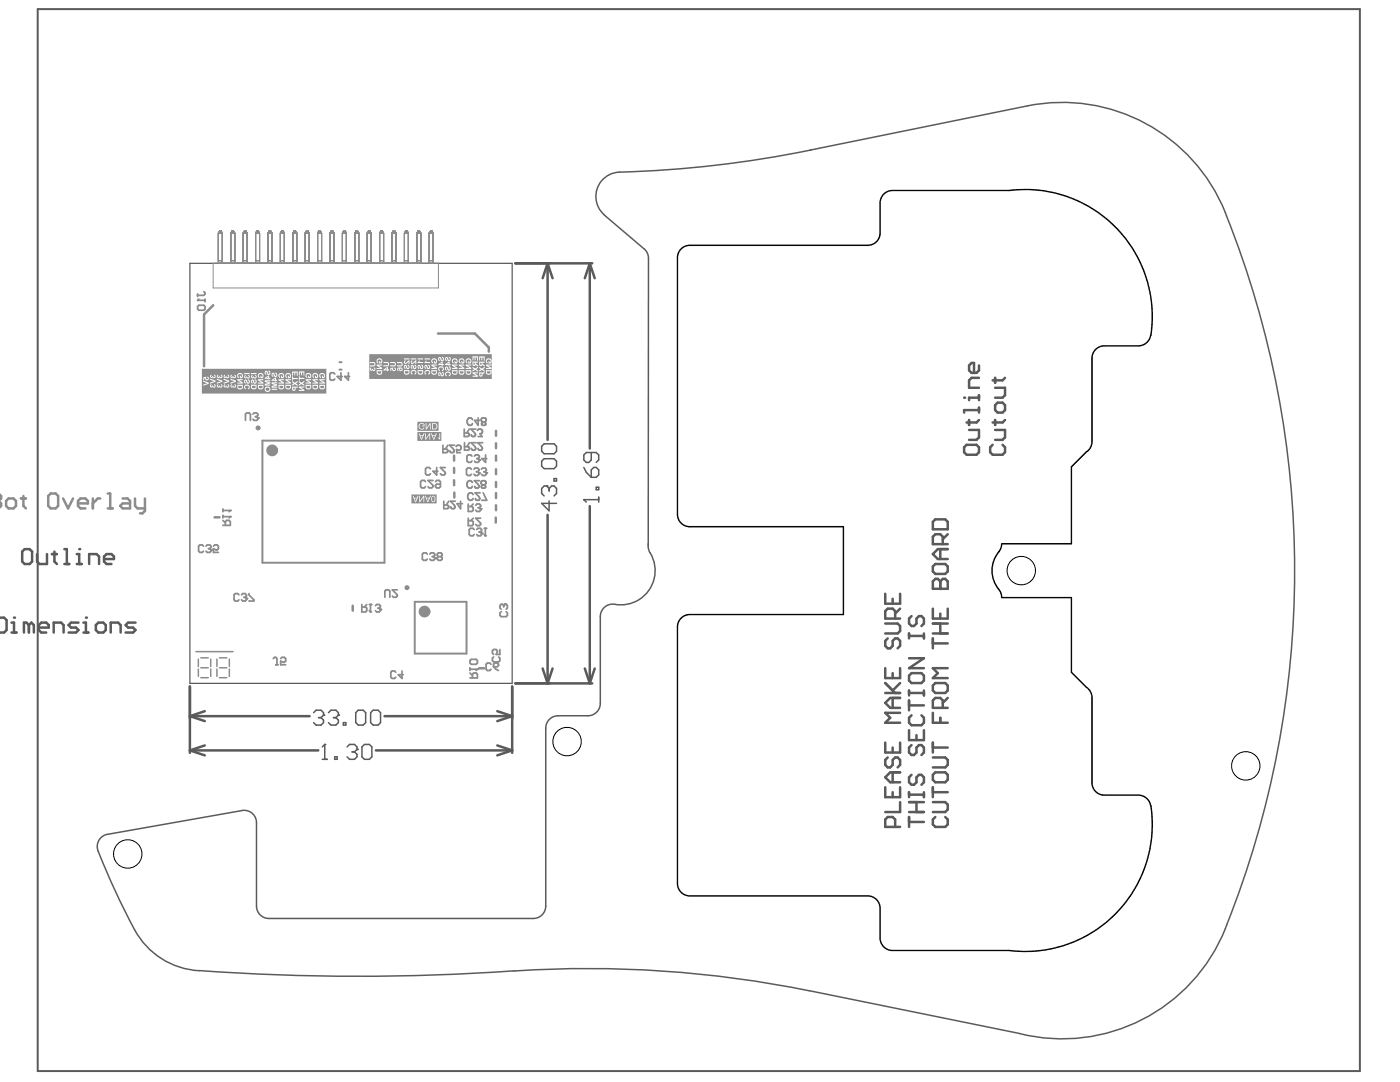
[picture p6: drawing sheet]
<svg xmlns="http://www.w3.org/2000/svg" width="279mm" height="216mm" viewBox="0 0 279 216" stroke-linecap="round" stroke-linejoin="round" font-family="sans-serif">
<g fill="none" stroke="#5a5a5a" stroke-width=".5">
<path d="M102.8 52.5h15.4M109.3 52.5v35.3M109.3 52.5l-1 3M109.3 52.5l1 3M117.7 52.5v37M117.7 52.5l-1 3M117.7 52.5l1 3M109.3 102.7v33.7M117.7 101v35.4M-.1 123.2h.9l.5 .5v2l-.5 .5h-.9M2.3 126.2h1M2.3 124.2h.5v2"/>
<path d="M37.9 137v13.2M102.2 137v13.2M102.8 136.4h15.4M108.3 133.4l1 3M110.3 133.4l-1 3M116.7 133.4l1 3M118.7 133.4l-1 3M37.9 149.7h25.6M37.9 149.7l3 1M37.9 142.9h23.9M37.9 142.9l3 1M40.9 148.7l-3 1"/>
<path d="M40.9 141.9l-3 1M75 149.7h27.2M76.7 142.9h25.5M99.2 148.7l3 1M99.2 141.9l3 1M102.2 149.7l-3 1M102.2 142.9l-3 1"/>
</g>
<g fill="none" stroke="#5a5a5a" stroke-width=".3">
<path d="M108.6 88.6h2l.5 .5v.9l-.5 .5h-2l-.5-.5v-.9zM108.6 91.5h2l.5 .5v1l-.5 .5h-2l-.5-.5v-1zM109.1 97h.1M109.1 97h-.5l-.5 .5v1l.5 .5M109.1 97l.5 .5M109.6 99.9v2l-1.5-1.5h3M109.6 97.5v.5M109.6 97.5l.5-.5h.5l.5 .5v1l-.5 .5M110.6 95.5h.5v.5h-.5zM116.5 99.7h.1M116.5 99.7h3M116.5 99.7l.5 .5"/>
<path d="M116.5 93.3l.5 1 1 .9M118 90.3v1.5l-.5 .5h-.5l-.5-.5v-1l.5-.5h2l.5 .5v1l-.5 .5M118.5 93.3h.5l.5 .5v.9l-.5 .5h-1v-1.4zM119 97.2h.5v.5h-.5zM119.5 99.2v1M62.6 142.2l.5-.5h1l.5 .5v.5M63.6 143.2h.5M64.1 143.2l.5 .5v.5l-.5 .5h-1l-.5-.5M64.3 151.5h1M64.6 142.7h.1M64.6 142.7l-.5 .5M64.8 148.5h.1"/>
<path d="M64.8 148.5v3M64.8 148.5l-.5 .5M65.6 142.2l.4-.5h1l.5 .5v.5M66.5 143.2h.5M66.8 151h.5v.5h-.5zM67 143.2l.5 .5v.5l-.5 .5h-1l-.4-.5M67.5 142.7h.1M67.5 142.7l-.5 .5M68.5 144.2h.5v.5h-.5zM69.3 149l.5-.5h1l.4 .5v.5M70.3 150h.5M70.8 150l.4 .5v.5l-.4 .5h-1l-.5-.5"/>
<path d="M71.2 149.5h.1M71.2 149.5l-.4 .5M71.5 141.7h1l.5 .5v2l-.5 .5h-1l-.5-.5v-2zM72.7 148.5h1l.5 .5v2l-.5 .5h-1l-.5-.5v-2zM74.5 141.7h1l.4 .5v2l-.4 .5h-1l-.5-.5v-2z"/>
</g>
<circle cx="2.8" cy="123.2" r=".25" fill="#5a5a5a"/>
<path d="M5.8 124.7l-.5-.5h-.5v2M5.8 124.7v1.5M5.8 124.7l.5-.5 .5 .5v1.5M7.7 125.2h2v-.5l-.5-.5h-1l-.5 .5v1l.5 .5h1M10.7 126.2v-2h1.5l.5 .5v1.5M15.7 124.2h-1.5l-.5 .5 .5 .5h1l.5 .5-.5 .5h-1.5M16.7 124.2h.4v2M16.7 126.2h.9" fill="none" stroke="#5a5a5a" stroke-width=".5"/>
<circle cx="17.1" cy="123.2" r=".25" fill="#5a5a5a"/>
<g fill="none" stroke="#5a5a5a" stroke-width=".5">
<path d="M198.6 77.4h2v1.5l-.5 .5h-1.5M198.6 75.4v1M200.6 75.4l-.5 .5h-2M198.1 88.8l-.5 .5v.9l.5 .5h2l.5-.5v-.9l-.5-.5M198.6 85.8h2v1.5l-.5 .5h-1.5M198.6 83.8v1M199.1 80.3h1l.5 .5v1l-.5 .5h-1l-.5-.5v-1zM200.6 83.8l-.5 .5h-2M176.7 118.5v2h2.9v-2M178.2 119.5v1M186.2 117.5h2.9v-1.5l-.5-.5h-.4l-.5 .5v1.5M19.6 124.2h1l.5 .5v1l-.5 .5h-1l-.5-.5v-1z"/>
<path d="M22.1 126.2v-2h1.5l.5 .5v1.5M27 124.2h-1.4l-.5 .5 .5 .5h1l.4 .5-.4 .5h-1.5M176.7 133.3v2h2.9v-2M176.7 124.4h2.4l.5 .5v1l-.5 .5h-2.4M176.7 138.3h2.9M176.7 136.3l1.9 2M177.2 127.4l-.5 .5v1l.5 .5h.5l.5-.5v-1l.4-.5h.5l.5 .5v1l-.5 .5M178.2 134.3v1M178.2 139.3v1.9M178.6 123.4v-1.5l-.4-.5h-1l-.5 .5v1.5h2.9M179.6 139.3h-1.9l-1 1 1 .9h1.9M179.6 136.3l-1.4 1.5"/>
<path d="M179.6 121.4l-1 1M181.4 138.3h3M181.4 126.4v1M181.4 137.8v1M181.4 139.8v1.9M181.4 131.3h3l-3 2h3M181.4 126.9h3M181.9 122.9l-.5 .5v1l.5 .5h.5l.5-.5v-1l.5-.5h.5l.5 .5v1l-.5 .5M181.9 134.3h2l.5 .5v1l-.5 .5h-2l-.5-.5v-1zM184.4 126.4v1M184.4 137.8v1M186.2 126.4h2.9"/>
<path d="M186.2 124.4h2.9M186.2 121.4v2h2.9v-2M186.2 127.4v2M186.2 128.4h2.9M186.7 136.3h1.9l.5 .5v1l-.5 .5h-1.9l-.5-.5v-1zM187.7 122.4v1M187.7 124.4v2M189.1 133.3h-2.9l1 1-1 1h2.9M189.1 139.3l-.9 1M176.7 148.2v2h2.9v-2M176.7 157.1v2h2.9v-2M177.2 151.1l-.5 .5v1l.5 .5h.5l.5-.5v-1l.4-.5h.5l.5 .5v1l-.5 .5"/>
<path d="M178.2 149.2v1M178.2 154.1v2M178.2 158.1v1M179.6 154.1h-1.9l-1 1 1 1h1.9M179.6 142.2h-2.9l1 1-1 1h2.9M181.4 145.7v2h3v-2M181.4 158.1v1M181.4 158.6h3M181.4 140.8h3M181.9 142.7l-.5 .5v1l.5 .5h2l.5-.5v-1l-.5-.5M181.9 148.7l-.5 .5v1l.5 .5h.5l.5-.5v-1l.5-.5h.5l.5 .5v1l-.5 .5M181.9 154.6l-.5 .5v1l.5 .5h.5l.5-.5v-1l.5-.5h.5l.5 .5v1l-.5 .5"/>
<path d="M182.9 146.7v1M184.4 158.1v1M186.2 151.1h2.4l.5 .5v1l-.5 .5h-2.4M186.2 142.2v2h2.9M186.2 148.2v2M186.2 157.1v2M186.2 158.1h2.9M186.2 149.2h2.9M186.7 154.1h1.9l.5 .5v1l-.5 .5h-1.9l-.5-.5v-1zM187.7 143.2v1M188.2 141.2v-1.4l-.5-.5h-1l-.5 .5v1.4h2.9M178.6 165v-1.5l-.4-.5h-1l-.5 .5v1.5h2.9"/>
<path d="M179.6 160.1v1.9h-2.9M181.4 162h3M181.4 163v2M181.4 164h3M181.4 160.1h3M182.9 160.1v1.9M186.2 160.1h2.4l.5 .4v1l-.5 .5h-2.4M186.7 163l-.5 .5v1l.5 .5h1.9l.5-.5v-1l-.5-.5"/>
</g>
<g fill="none" stroke="#5a5a5a" stroke-width=".3">
<path d="M178.1 38h23.2M135.2 51.4v51.2M137.7 49h35.5M175.6 40.5v6M217.9 71.5v16.6M220.4 69h6.8M216.8 90.2l-3 3v15.3h-13.9M137.7 105.1h30.6v17.5h-30.6M199.9 119.2h13.9v14.9l3 3M135.2 125.1v51.2M217.9 139.2v17M220.4 158.7h6.8"/>
<path d="M137.7 178.8h35.5M175.6 181.2v6M178.1 189.7h23.2"/>
</g>
<circle cx="187.7" cy="117.5" r=".25" fill="#5a5a5a"/>
<g fill="none" stroke="#5a5a5a" stroke-width=".5">
<path d="M4.9 109.6h1l.5 .5v1.9l-.5 .5h-1l-.5-.5v-1.9zM7.4 110.6v1.4l.5 .5h1.5v-1.9M10.4 110.6h1M10.9 110.1v1.9l.5 .5M12.8 112.5h1M12.8 109.6h.5v2.9M15.3 112.5h1M15.3 110.6h.5v1.9M186.2 117.5v-1.5l.5-.5h.5l.5 .5v1.5M186.2 113l.5-.5h1.9l.5 .5v1l-.5 .5h-1.9l-.5-.5zM186.7 103.6h1.9l.5 .5v1.5h-2.9v-1.5zM187.7 109.6v2"/>
<path d="M188.2 108.6v-1.5l-.5-.5h-1l-.5 .5v1.5h2.9M189.1 109.6h-1.9l-1 1 1 1h1.9M189.1 106.6l-.9 1"/>
</g>
<g fill="none" stroke="#5a5a5a" stroke-width=".3">
<path d="M178.1 38a2.48 2.48 0 0 0-2.5 2.5M201.6 38h-.3M201.6 38a25.3 25.3 0 0 1 28 28.9 2.48 2.48 0 0 1-2.4 2.1M137.7 49a2.48 2.48 0 0 0-2.5 2.4M175.6 46.5a2.48 2.48 0 0 1-2.4 2.5M220.4 69a2.48 2.48 0 0 0-2.5 2.5M217.9 88.1a2.47 2.47 0 0 1-1.1 2.1M135.2 102.6a2.48 2.48 0 0 0 2.5 2.5M199.9 108.5l-.3 1.2a6.1 6.1 0 0 0 0 8.3l.3 1.2M137.7 122.6a2.48 2.48 0 0 0-2.5 2.5M216.8 137.1a2.48 2.48 0 0 1 1.1 2.1M217.9 156.2a2.48 2.48 0 0 0 2.5 2.5"/>
<path d="M227.2 158.7a2.58 2.58 0 0 1 2.5 2.1 25.3 25.3 0 0 1-28.1 28.9M135.2 176.3a2.48 2.48 0 0 0 2.5 2.5M173.2 178.8a2.48 2.48 0 0 1 2.4 2.4M175.6 187.2a2.48 2.48 0 0 0 2.5 2.5M201.3 189.7h.3"/>
</g>
<path d="M7.5 1.8h263.9v211.9h-263.9z" fill="none" stroke="#5a5a5a" stroke-width=".4"/>
<path d="M37.9 52.5h64.3v83.9h-64.3z" fill="none" stroke="#5a5a5a" stroke-width=".25"/>
<circle cx="15.8" cy="109.6" r=".25" fill="#5a5a5a"/>
<path d="M195.4 78.9v1M195.4 79.4h-2v.5M192.4 89.3l.5-.5h2l.5 .5v.9l-.5 .5h-2l-.5-.5zM193.4 85.8h2v1.5l-.5 .5h-1.5M193.4 83.8v1M195.4 81.8h-3v.5M195.4 81.3v1M195.4 83.8l-.5 .5h-2M17.8 112.5v-1.9h1.5l.5 .5v1.4M20.8 111.6h1.9v-.5l-.5-.5h-.9l-.5 .5v.9l.5 .5h.9" fill="none" stroke="#5a5a5a" stroke-width=".5"/>
<g fill="none" stroke="#5a5a5a" stroke-width=".3">
<path d="M205.1 21.1l-43.3 8.8M120.6 42.9l7.9 6.7M129.4 51.5v57.5M244.5 42.4l.3 .7M129.4 108.6h.1M119.8 123v17.3M108.9 145.3v35.5M111.4 142.8h5.9M48.3 161.7l-26.9 4.8M51.2 164.2v16.6M53.7 183.3h52.7M102.4 193.7h.5"/>
<path d="M161.6 197.7l41.9 8.5M244.8 184.6l-.3 .7"/>
</g>
<circle cx="192.4" cy="79.4" r=".25" fill="#5a5a5a"/>
<path d="M195.4 75.4h-1.5l-.5 .5v1.5h2M195.4 72.9v1l-.5 .5h-1l-.5-.5v-1l.5-.5h.5v2" fill="none" stroke="#5a5a5a" stroke-width=".5"/>
<g fill="none" stroke="#5a5a5a" stroke-width=".3">
<path d="M161.8 29.9a225.8 225.8 0 0 1-38.8 4.5 4.9 4.9 0 0 0-3.9 3.5 4.9 4.9 0 0 0 1.5 5M205 21.1a35.1 35.1 0 0 1 39.5 21.3M128.5 49.6l.6 .7 .3 1.2M244.8 43.1a191 191 0 0 1 0 141.5M129.4 109l.1 .7a6.9 6.9 0 0 1 .3 7.7 6.9 6.9 0 0 1-7.1 3.2M122.7 120.6a2.47 2.47 0 0 0-2.9 2.4M111.4 142.8a2.48 2.48 0 0 0-2.5 2.5M119.8 140.3a2.48 2.48 0 0 1-2.5 2.5M19.6 169.8l3.7 8.6a73.7 73.7 0 0 0 4.9 9.2 15.5 15.5 0 0 0 11.6 6.1 444.3 444.3 0 0 0 62.6 0M21.5 166.5a2.47 2.47 0 0 0-1.9 3.3M48.3 161.7a2.48 2.48 0 0 1 2.9 2.5M51.2 180.8a2.48 2.48 0 0 0 2.5 2.5"/>
<path d="M102.9 193.7a221.7 221.7 0 0 1 58.7 4M108.9 180.8a2.48 2.48 0 0 1-2.5 2.5M244.5 185.3a35.1 35.1 0 0 1-41 21"/>
</g>
<g fill="#8c8c8c">
<path d="M85.8 70.7h2.8v.9l-.1-.3-.3-.1v.2l.2 .2-.1 .2-.5-.6-.3 .1-.1 .3 .1 .3 .3 .2-.2-.5 .2-.2 .2 .6 .2 .1 .3-.2 .1-.2v2.9l-.1-.3-.3-.1v.2l.2 .2-.1 .3-.5-.7-.3 .1-.1 .3 .1 .3 .3 .2-.2-.5 .2-.1 .2 .5 .2 .1 .3-.1 .1-.3v.9h-2.8zM83.3 71.5v.2h1.2v-.2zM80.6 71.5v.2h1.1v-.2zM84.7 71.5v.2h1.1v-.2zM82 71.5v.2h1.1v-.2zM88.9 71.3l-.1 .3 .2 .4 .1 .1-.1-.4 .1-.3 .3 .6 .5-.1v-.4l-.1-.2-.2-.1v.2l.2 .2-.2 .3-.3-.6zM95.6 71.1v.8h.2v-.6h.3v.6h.1v-.6h.4v.7h.1v-.9zM88.6 70.7h2.7v1.3l-.1-.4-.4-.1-.4 .1-.2 .4 .1 .3 .2 .2-.1-.7 .3-.1 .3 .1 .1 .4-.2 .1v-.3h-.2v.5h.5l.1-.4v3.5h-2.7zM73.7 70.7h2.6v1.3l-.2-.4-.4-.1-.4 .1-.2 .4 .1 .3 .3 .2-.1-.7 .3-.1 .3 .1 .1 .4-.2 .1v-.3h-.2v.5h.4l.2-.4v3.5h-2.6zM97.1 71.6l-.1 .4 .1 .4 .2 .1-.1-.6 .4-.2 .2 .1 .1 .3-.2 .2v-.3h-.2v.5h.4l.2-.4-.1-.4-.5-.2zM93.1 71.6l-.2 .4 .1 .4 .3 .1-.2-.6 .5-.2 .2 .1 .1 .3-.3 .2v-.3h-.1v.5h.4l.2-.4-.2-.4-.4-.2zM91.7 71.6l-.1 .4 .1 .4 .2 .1-.1-.6 .4-.2 .2 .1 .1 .3-.2 .2v-.3h-.2v.5h.4l.2-.4-.1-.4-.5-.2zM86.2 71.6l-.1 .4 .1 .4 .2 .1-.1-.6 .4-.2 .2 .1 .1 .3-.2 .2v-.3h-.2v.5h.4l.2-.4-.1-.4-.5-.2zM80.7 72l-.1 .3 .2 .3h.3l.4-.4v.4h.2v-.7l-.8 .5-.1-.1 .2-.2-.1-.2zM82.1 72l-.1 .3 .1 .3h.3l.5-.4v.4h.2v-.7l-.8 .5-.2-.1 .2-.2v-.2zM83.6 72l-.3 .4h1.2v-.2h-.8l.1-.2zM85 72l-.3 .4h1.1v-.2h-.8l.2-.2zM87.8 72.6l.4-.2v.2zM89.2 72.6l.3-.2v.2zM76.3 70.7h4.1v2l-.2-.4-1-.1v.3h.8l.2 .2-.2 .2h-.8v.2h.9l.3-.4v1l-.2-.3-.4-.1-.4 .1-.2 .3 .3 .3-.1-.4 .3-.1v.4l.3 .1 .3-.1 .1-.2v1.9h-4.1zM94.5 72.4h.3l-.1 .4h-.2zM95.8 72.4h.3l-.1 .4h-.2zM94.9 72.4h.5v.5l-.4-.3zM87.5 72.7v.1h.7v.2l.4-.2v-.2h-.3v-.4zM88.8 72.7v.2h.7v.1l.4-.1v-.3h-.2v-.4zM76.5 72.2v.2l.8 .1 .2 .2-.2 .2h-.8v.2l1.1-.1v-.5l-.1-.2zM77.9 72.2v.3h.8l.1 .2-.1 .2h-.8v.2l1-.1 .1-.4-.1-.3zM73.8 72.2v.3h.8l.1 .2-.1 .2h-.8v.2l1-.1 .1-.4-.1-.3zM95.6 72.2l.1 .8h.4l.1-.2 .5 .4v-.3l-.4-.4 .4-.1v-.2zM83.1 70.7h2.7v2.5v-.3l-.3-.1-.1 .2 .3 .2-.1 .2-.5-.6-.3 .1-.1 .3 .1 .3 .2 .1-.1-.4 .1-.2 .2 .5 .3 .2 .3-.2v-.3v2.4h-2.7zM80.4 70.7h2.7v2.5l-.1-.3-.3-.1v.2l.2 .2-.1 .2-.5-.6-.2 .1-.1 .3v.3l.3 .1-.2-.4 .2-.2 .2 .5 .3 .2 .2-.2 .1-.3v2.4h-2.7zM83.4 72.9l-.1 .3 .2 .4h.2l-.2-.4 .1-.2 .4 .6 .4-.1 .1-.4-.2-.3-.2-.1v.3l.2 .2-.2 .2-.3-.5zM80.7 72.9l-.1 .3 .1 .4h.2l-.1-.4 .1-.2 .3 .6 .5-.1v-.3l-.1-.4-.2-.1-.1 .3 .2 .2-.1 .2-.3-.5zM91.3 70.7h4.1v.4h-1.1v.8h.2v-.6h.2v.6h.2v-.6h.3v.6h.2v.2h-1.1l.1 .9h.3l.2-.2 .5 .3-.6 .4-.5-.3v.2l.3 .3-.3 .2v.2l.5-.3 .6 .4v.1h-1.1v.2l.7 .5h-.7v.2h1.1v.4h-4.1zM95.6 73.2v.3l.4 .2-.4 .2v.3l.6-.4 .5 .4v-.3l-.3-.2 .3-.3v-.2l-.5 .3zM97 72.7v.3l.7 .4h-.7v.2h1.1v-.2l-.7-.5h.7v-.2zM92.9 72.7v.3l.8 .4h-.8v.2h1.2v-.2l-.8-.5h.8v-.2zM91.6 72.7v.3l.7 .4h-.7v.2h1.1v-.2l-.7-.5h.7v-.2zM90.2 72.7v.3l.7 .4h-.7v.2h1.1v-.2l-.7-.5h.7v-.2zM86.1 72.7v.3l.7 .4h-.7v.2h1.1v-.2l-.7-.5h.7v-.2zM75.2 72.7v.3l.7 .4h-.7v.2h1.1v-.2l-.8-.5h.8v-.2zM76.8 73.7l.4-.2v.2zM88.9 73.2l-.1 .3 .2 .4 .1 .1-.1-.4 .1-.3 .3 .6 .5-.1 .1-.3-.2-.3-.2-.1v.2l.2 .2-.2 .3-.3-.6zM73.9 73.4l-.1 .3 .2 .3 .3-.2 .3 .2 .3-.2v-.3l-.2-.2-.1 .2 .1 .2-.1 .1h-.2v-.2l-.4 .2 .1-.5zM77.9 73.4v.6h.2v-.4h.2v.3l.2 .1h.3l.2-.2v-.3l-.2-.2-.1 .2 .1 .2-.1 .1-.3-.1 .1-.4zM79.8 73.7a.2 .2 0 0 1 .4 0 .2 .2 0 0 1-.4 0zM95 73.7l.4-.3v.5zM76.5 73.7v.2h.7v.2l.4-.2v-.2h-.2v-.4zM87.6 73.2l-.2 .4 .2 .4 .2 .1v-.3l-.1-.3 .2-.2 .5 .2v.2l-.2 .1v.3l.3-.2 .1-.3-.2-.4-.4-.1zM83.5 74.1h.8l-.1 .3-.5 .1zM80.8 74.1h.7v.3l-.6 .1zM97.2 74.1h.7v.3l-.6 .1zM93.1 74.1h.8l-.1 .3-.5 .1zM91.8 74.1h.7v.3l-.6 .1zM90.4 74.1h.7v.3l-.6 .1zM86.3 74.1h.7v.3l-.6 .1zM75.4 74.1h.7v.3l-.6 .1zM84.8 74l-.1 .3 .2 .4 .1 .1 .1-.3-.2-.1v-.2l.3-.2 .4 .2v.2l-.2 .2 .1 .2 .3-.2v-.3l-.1-.4-.4-.1zM82.1 73.9l-.1 .4 .1 .4 .2 .1v-.3l-.1-.3 .3-.2 .4 .2v.2l-.2 .2v.2l.3-.2 .1-.3-.2-.4-.4-.1zM83.3 73.8l.1 .6 .1 .3 .5 .1 .4-.2 .1-.8zM80.6 73.8v.6l.2 .3 .4 .1 .4-.2 .1-.8zM97 73.9l.1 .8 .5 .1 .4-.2 .1-.7zM92.9 73.9l.2 .8 .5 .1 .4-.2 .1-.7zM91.6 73.9l.1 .8 .5 .1 .4-.2 .1-.7zM90.2 73.9v.5l.2 .3 .4 .1 .4-.2 .1-.7zM86.1 73.9l.1 .8 .5 .1 .4-.2 .1-.7zM75.2 73.9l.1 .8 .5 .1 .4-.2 .1-.7zM95.8 74.5h.3v.4h-.3zM94.7 74.5h.7v.5zM89 74.3l-.2 .4 .2 .3 .1 .1 .1-.2-.2-.4 .3-.1 .4 .1v.3l-.2 .1 .1 .2 .3-.2 .1-.3-.2-.3-.4-.2zM95.6 74.3v.6l.3 .3 .4-.2v-.5h.4v-.2zM95.4 70.7h2.7v4.9h-2.7z"/>
<path d="M51.2 73.6h2.8v.8l-.1-.3-.3-.2v.2l.2 .2-.1 .3h-.2l-.3-.6h-.3l-.1 .4 .1 .3 .3 .1-.2-.4 .2-.2 .2 .5 .2 .1 .3-.1 .1-.3v3.3l-.2-.4-.4-.2-.4 .2-.2 .4 .2 .4 .4 .1 .4-.1 .2-.4v.8h-2.8zM50.1 74.4v.3h1.1v-.3zM48.7 74.4v.3h1.1v-.3zM59.6 74.1v.8h.2v-.6h.3v.6h.2v-.6h.3v.7h.1v-.9zM56.7 73.6h5.4v1.4l-.1-.4-.5-.2-.4 .2-.1 .3v.4l.3 .1-.1-.6 .3-.2 .3 .1 .1 .4-.2 .1v-.2h-.2v.5h.4l.2-.5v3.5h-5.4zM54 73.6h2.7v1.4l-.1-.4-.5-.2-.4 .2-.1 .3v.4l.3 .1-.1-.6 .3-.2 .3 .1 .1 .4-.2 .1v-.2h-.2v.5h.4l.2-.5v3.5h-2.7zM45.8 73.6h2.7v1.4l-.2-.4-.4-.2-.4 .2-.2 .3 .1 .4 .3 .1-.1-.6 .3-.2 .3 .1 .1 .4-.2 .1v-.2h-.2v.5h.4l.2-.5v3.5h-2.7zM58.3 74.1v.9h.2v-.6h.2v.5h.2v-.5h.3v.6h.2v-.9zM54.3 74.5l-.1 .3 .1 .3 .2 .1-.1-.4 .1-.2 .3 .6 .5-.1v-.4l-.1-.3-.2-.1-.1 .2 .2 .3-.1 .2-.3-.6zM43 73.6h2.8v1.5l-.4-.4 .2 .4-.1 .1h-.2l-.1-.2-.4 .2 .1-.4-.3 .3 .2 .3 .3-.1 .3 .2 .3-.1 .1-.3v1.9l-.4-.4 .2 .4-.1 .1h-.2l-.1-.2-.4 .2 .1-.4-.3 .3 .2 .3 .3-.1 .3 .2 .3-.1 .1-.3v1.5h-2.8zM40.3 73.6h2.7v1.5l-.3-.4 .2 .4-.1 .1h-.2l-.1-.2-.4 .2 .1-.4-.3 .3 .2 .3 .3-.1 .3 .2 .2-.1 .1-.3v1.9l-.3-.4 .2 .4-.1 .1h-.2l-.1-.2-.4 .2 .1-.4-.3 .3 .2 .3 .3-.1 .3 .2 .2-.1 .1-.3v1.5h-2.7zM48.5 73.6h2.7v1.6l-.3-.4 .1 .4v.1h-.3v-.2l-.4 .2 .1-.5-.3 .4 .2 .3 .3-.2 .3 .3 .2-.2 .1-.2v.9l-.1-.3-.3-.1v.2l.2 .2-.1 .2-.4-.6-.3 .1-.1 .3 .1 .3 .2 .1-.1-.4 .1-.2 .2 .6 .3 .1 .3-.2v-.2v2.3h-2.7zM63.9 74.6l-.2 .3 .1 .4 .2 .1-.1-.6 .5-.1h.2l.1 .3-.3 .2v-.2h-.2v.5h.5l.2-.5-.2-.4-.4-.2zM62.5 74.6l-.2 .3 .1 .4 .3 .1-.1-.6 .4-.1h.2l.1 .3-.2 .2v-.2h-.2v.5h.4l.2-.5-.2-.4-.4-.2zM57.1 74.6l-.2 .3 .1 .4 .3 .1-.1-.6 .4-.1h.2l.1 .3-.2 .2v-.2h-.2v.5h.4l.2-.5-.2-.4-.4-.2zM51.6 74.6l-.2 .3 .2 .4 .2 .1-.1-.6 .4-.1h.2l.1 .3-.2 .2v-.2h-.2v.5h.4l.2-.5-.1-.4-.5-.2zM46.1 74.9l-.1 .3 .2 .2 .3-.1 .3 .2 .3-.3v-.3l-.2-.1-.1 .2 .1 .1-.1 .2-.2-.1v-.2l-.4 .2 .1-.4zM43.4 74.9l-.1 .3 .2 .2 .3-.1 .3 .2 .3-.2v-.3l-.2-.2-.1 .2 .1 .1-.1 .2-.2-.1v-.2l-.4 .2 .1-.4zM48.8 74.9l-.1 .3 .2 .3 .3-.2 .4 .2 .2-.2v-.3l-.2-.2-.1 .2 .2 .2-.2 .1h-.1l-.1-.2-.3 .2v-.5zM53.2 75.4l.3-.3v.3zM40.6 75.3v.5h.2v-.4h.2v.3l.2 .2 .3-.1 .2-.2-.1-.3-.2-.1v.2l.1 .1-.2 .2-.2-.1v-.4zM52.8 75.4v.2h.7v.1l.4-.1v-.2h-.2v-.5zM54.5 75.8l.4-.3v.3zM59.6 75.1v.8h.2v-.3h.9v-.2h-.9v-.3zM58.3 75.1v.9h.2v-.4h.9v-.2h-.9v-.3zM54.2 75.8v.2h.7v.1l.4-.1v-.2h-.2v-.5zM48.8 75.8l-.1 .4 .2 .3h.1l-.1-.3 .1-.3 .3 .6 .5-.1v-.4l-.1-.3h-.2v.2l.2 .2-.2 .3-.3-.6zM59.6 76v.3l.4 .2-.4 .2v.3l.6-.4 .5 .4v-.3l-.3-.2 .3-.3v-.2l-.5 .4zM58.3 76v.3l.3 .2-.3 .2v.3l.5-.4 .6 .4v-.2l-.4-.3 .4-.2v-.3l-.6 .4zM63.7 75.7v.2l.8 .4h-.8v.2h1.1v-.2l-.7-.4h.7v-.2zM62.4 75.7v.2l.7 .4h-.7v.2h1.1v-.2l-.8-.4h.8v-.2zM61 75.7v.2l.7 .4h-.7v.2h1.1v-.2l-.7-.4h.7v-.2zM57 75.7v.2l.7 .4h-.7v.2h1.1v-.2l-.8-.4h.8v-.2zM55.6 75.7v.2l.7 .4h-.7v.2h1.1v-.2l-.7-.4h.7v-.2zM51.5 75.7v.2l.7 .4h-.7v.2h1.1v-.2l-.8-.4h.8v-.2zM47.4 75.7v.2l.7 .4h-.7v.2h1.1v-.2l-.8-.4h.8v-.2zM46 75.5v.3l.8 .3-.8 .2v.3l1.1-.4v-.3zM44.6 75.5v.3l.8 .3-.8 .2v.3l1.1-.4v-.3zM43.3 75.5v.3l.8 .3-.8 .2v.3l1.1-.4v-.3zM41.9 75.5v.3l.8 .3-.8 .2v.3l1.1-.4v-.3zM52.8 75.9v.3l.8 .2-.8 .2v.3h1.1v-.2h-.8l.8-.2v-.2l-.8-.2h.8v-.2zM40.6 75.9v.3l.8 .3-.8 .2v.3l1.1-.4v-.3zM46.1 76.8l-.1 .3 .2 .2 .3-.1 .3 .2 .3-.3v-.3l-.2-.1-.1 .1 .1 .2-.1 .2-.2-.1v-.2l-.4 .2 .1-.4zM43.4 76.7l-.1 .4 .2 .2 .3-.1 .3 .2 .3-.2v-.3l-.2-.2-.1 .1 .1 .2-.1 .2-.2-.1v-.2l-.4 .2 .1-.4zM54.2 76.3v.3l.8 .2-.8 .2v.4h1.1v-.3h-.9l.9-.2v-.2l-.9-.2h.9v-.2zM50.3 77h.7v.3l-.6 .1zM63.9 77h.8l-.1 .3-.5 .1zM62.5 77h.8v.3l-.6 .1zM61.2 77h.7v.3l-.6 .1zM57.1 77h.8v.3l-.6 .1zM55.8 77h.7v.3l-.6 .1zM51.7 77h.7v.3l-.6 .1zM47.5 77h.8v.3l-.6 .1zM48.8 76.9l-.1 .4 .2 .3 .1 .1 .1-.2-.2-.4 .3-.1 .4 .1v.3l-.2 .1 .1 .2 .3-.2v-.3l-.1-.4-.4-.1zM50.1 76.8v.6l.2 .2 .4 .1 .4-.2 .1-.7zM63.7 76.8l.2 .8 .4 .1 .4-.2 .1-.7zM62.4 76.8l.1 .8 .5 .1 .4-.2 .1-.7zM61 76.8l.1 .8 .5 .1 .4-.2 .1-.7zM57 76.8v.6l.1 .2 .5 .1 .4-.2 .1-.7zM55.6 76.8l.1 .8 .5 .1 .4-.2 .1-.7zM51.5 76.8l.1 .8 .5 .1 .4-.2 .1-.7zM47.4 76.8l.1 .8 .5 .1 .4-.2 .1-.7zM58.5 77.4h.3l-.1 .3h-.2zM54.2 77.6v.2h1.1v-.2zM53 77.7a.4 .4 0 0 1 .8 0 .4 .4 0 0 1-.8 0zM58.3 77.1v.7l.3 .2 .3-.1 .1-.5h.4v-.3zM59.6 77.1v.2l.8 .5h-.8v.2h1.1v-.2l-.7-.5h.7v-.2zM62.1 73.6h3v4.9h-3z"/>
<path d="M83.7 84.6l-.2 .5 .2 .4 .4 .2 .4-.1 .2-.3h-.2l-.3 .3-.3-.1-.2-.6 .2-.3h.4l.2 .1v.2h-.3v.2h.5v-.5l-.5-.2zM85 84.4v1.3h.1l.7-1v1h.2v-1.3h-.2l-.7 1v-1zM86.4 84.6l.6 .1 .1 .5-.2 .3h-.5zM86.2 84.4v1.3l.9-.1 .2-.4-.1-.6-.3-.2zM83.3 84.2h4.2v1.8h-4.2z"/>
<path d="M86 86.5l.5 1.2h.2l.5-1.2h-.2l-.2 .3h-.5l-.1-.3zM83.5 86.5l.5 1.2h.2l.5-1.2h-.2l-.1 .3h-.5l-.2-.3zM87.7 86.5v.9l-.3-.1v.1l.4 .3v-1.2zM84.9 86.5v1.2h.1l.7-1v1h.2v-1.2h-.2l-.7 1v-1zM86.4 87h.4l-.2 .6zM83.9 87h.4l-.2 .6zM83.3 86.2h4.8v1.8h-4.8z"/>
<path d="M84.8 98.9l.5 1.3h.2l.5-1.3h-.2l-.1 .4h-.6l-.1-.4zM82.4 98.9l.4 1.3h.2l.5-1.3h-.2l-.1 .4h-.5l-.2-.4zM83.7 98.9v1.3h.1l.7-1v1h.2v-1.3h-.2l-.7 1v-1zM85.2 99.5h.4l-.2 .6zM82.7 99.5h.4l-.2 .6zM86.3 99.1h.3l.1 .2v.6l-.2 .2-.3-.3zM86.2 99l-.1 .9 .2 .3h.3l.3-.3-.1-.7-.2-.3zM82.1 98.7h5v1.8h-5z"/>
</g>
<g fill="none" stroke="#8c8c8c" stroke-width=".2">
<path d="M42.5 52.5h45v5h-45zM43.6 46.5h.8M43.6 46.5l.2-.4h.3l.3 .4M43.6 52h.8M43.6 46.5v6M44.4 46.5v6M46.1 46.5h.7M46.1 46.5l.2-.4h.3l.2 .4M46.1 46.5v6M46.1 52h.7M46.8 46.5v6M48.5 46.5h.8"/>
<path d="M48.5 46.5l.3-.4h.3l.2 .4M48.5 52h.8M48.5 46.5v6M49.3 46.5v6M51 46.5h.8M51 46.5l.3-.4h.2l.3 .4M51 52h.8M51 46.5v6M51.8 46.5v6M53.5 46.5h.8M53.5 46.5l.2-.4h.3l.3 .4M53.5 52h.8"/>
<path d="M53.5 46.5v6M54.3 46.5v6M56 46.5h.8M56 46.5l.2-.4h.3l.3 .4M56 52h.8M56 46.5v6M56.8 46.5v6M58.4 46.5h.8M58.4 46.5l.3-.4h.3l.2 .4M58.4 52h.8M58.4 46.5v6M59.2 46.5v6"/>
<path d="M60.9 46.5h.8M60.9 46.5l.3-.4h.2l.3 .4M60.9 52h.8M60.9 46.5v6M61.7 46.5v6M63.4 46.5h.8M63.4 46.5l.2-.4h.3l.3 .4M63.4 52h.8M63.4 46.5v6M64.2 46.5v6M65.9 46.5h.8M65.9 46.5l.2-.4h.3l.3 .4"/>
<path d="M65.9 52h.8M65.9 46.5v6M66.7 46.5v6M68.3 46.5h.8M68.3 46.5l.3-.4h.3l.2 .4M68.3 52h.8M68.3 46.5v6M69.1 46.5v6M70.8 46.5h.8M70.8 46.5l.3-.4h.2l.3 .4M70.8 52h.8M70.8 46.5v6"/>
<path d="M71.6 46.5v6M73.3 46.5h.8M73.3 46.5l.2-.4h.3l.3 .4M73.3 52h.8M73.3 46.5v6M74.1 46.5v6M75.8 46.5h.8M75.8 46.5l.2-.4h.3l.3 .4M75.8 52h.8M75.8 46.5v6M76.6 46.5v6M78.2 46.5h.8"/>
<path d="M78.2 46.5l.3-.4h.3l.2 .4M78.2 52h.8M78.2 46.5v6M79 46.5v6M80.7 46.5h.8M80.7 46.5l.3-.4h.2l.3 .4M80.7 52h.8M80.7 46.5v6M81.5 46.5v6M83.2 46.5h.8M83.2 46.5l.2-.4h.3l.3 .4M83.2 52h.8"/>
<path d="M83.2 46.5v6M84 46.5v6M85.7 46.5h.8M85.7 46.5l.2-.4h.3l.3 .4M85.7 52h.8M85.7 46.5v6M86.5 46.5v6"/>
</g>
<path d="M67.7 72.3h.5M67.7 73.8h.5M52.4 87.9h24.3v24.4h-24.3zM82.8 120.1h10.3v10.3h-10.3z" fill="none" stroke="#8c8c8c" stroke-width=".39"/>
<g fill="none" stroke="#8c8c8c" stroke-width=".5">
<path d="M42.6 60.9l-1.9 1.8v10.4M87.4 66.6h7.4l2.8 2.7v.9M90.6 90.9v1M90.6 93.4v1M90.6 95.8v1M90.7 98.3v1M99 86v1M99 88.4v1M99 90.9v1M99 93.6v1M99 96.2v1M99 98.4v1"/>
<path d="M42.8 103.2h1M98.9 103.3v1M99 100.8v1M70.4 120.9v.9M95.6 133.3h1"/>
</g>
<g fill="none" stroke="#8c8c8c" stroke-width=".3">
<path d="M39.1 130h7.4M39.6 131.5v1.5M39.6 133.5v1.5M40.1 135.2h1.5M40.1 133.2h1.5M40.1 131.3h1.5M42.1 131.5v1.5M42.1 133.5v1.5M43.3 131.5v1.5M43.3 133.5v1.5M43.8 135.2h1.5M43.8 133.2h1.5"/>
<path d="M43.8 131.3h1.5M45.8 131.5v1.5M45.8 133.5v1.5"/>
</g>
<g fill="none" stroke="#8c8c8c" stroke-width=".35">
<path d="M66.8 74.6l-.2-.2h-.5l-.3 .2v1l.3 .3h.5l.2-.3M68 74.4v1.5l-.7-.8h1M69.5 74.4v1.5l-.7-.8h1M88.4 88.8v1.5l.9-.1 .1-.3-.2-.2-.8-.1M89.4 88.8l-.5 .8M90.7 88.8h-1l.7 .7 .2 .5-.2 .3h-.3l-.3-.3M91 89.1a.52 .52 0 0 1 .8-.2 .52 .52 0 0 1 .1 .8 .52 .52 0 0 1-.8 0l.1 .6h.7M94.3 83.7a.55 .55 0 0 0-.6-.3 .55 .55 0 0 0-.5 .6v.3a.55 .55 0 0 0 .5 .6 .55 .55 0 0 0 .6-.4M95.4 83.4v1.5l-.7-1h1.1M96.2 83.5l.5-.1 .3 .3a.74 .74 0 0 1-.8 .7l-.1 .3a.5 .5 0 0 0 .9 0l-.1-.3-.4-.2a.44 .44 0 0 1-.4-.3 .44 .44 0 0 1 .1-.4zM88.6 100v1.5l.9-.1 .1-.3-.2-.2-.8-.1M89.6 100l-.5 .8"/>
<path d="M90.9 100h-1l.7 .7 .2 .5-.3 .3h-.3l-.2-.4M91.9 100v1.5l-.7-1h1.1M94.6 105.7l-.2-.3h-.5l-.3 .3v1l.3 .2h.5l.2-.2M96.1 106.4v.3l-.2 .2h-.5l-.3-.2"/>
</g>
<circle cx="96.1" cy="106.4" r=".17" fill="#8c8c8c"/>
<path d="M95.1 105.7l.3-.3h.5l.2 .3v.2l-.2 .3M95.6 106.2h.3M95.9 106.2l.2 .2M96.6 105.4h.5M96.9 105.4v1.5" fill="none" stroke="#8c8c8c" stroke-width=".35"/>
<circle cx="96.9" cy="106.9" r=".17" fill="#8c8c8c"/>
<path d="M84.9 96.1l-.2-.2h-.5l-.3 .2v1l.3 .3h.5l.2-.3M86.4 95.9h-1l1 1v.2l-.2 .3h-.5l-.3-.3M86.9 96.1l.3-.2h.5l.2 .2v1l-.2 .3h-.5l-.3-.3v-.2l.3-.3h.7M96.6 106.7l.3 .2M93.8 135.3h1.5v-.8l-.3-.2h-.5l-.2 .2v.8M93.8 134.3l.5 .5M93.8 133.3v.5M93.8 133.5h1.5" fill="none" stroke="#8c8c8c" stroke-width=".35"/>
<circle cx="95.3" cy="133.5" r=".17" fill="#8c8c8c"/>
<path d="M94 131.6h1l.3 .2v.5l-.3 .3h-1l-.2-.3v-.5zM95.3 133.5l-.3 .3M100 122.1l-.2 .2v.5l.2 .2h1l.3-.2v-.5l-.3-.2M100.8 120.6h.2l.3 .2v.5l-.3 .3" fill="none" stroke="#8c8c8c" stroke-width=".35"/>
<circle cx="100.8" cy="120.6" r=".17" fill="#8c8c8c"/>
<g fill="none" stroke="#8c8c8c" stroke-width=".35">
<path d="M94.1 93.6l-.3-.2h-.5l-.2 .2v1l.2 .3h.5l.3-.3M94.3 96.3a.55 .55 0 0 0-.7-.4 .55 .55 0 0 0-.4 .6v.3a.55 .55 0 0 0 .4 .6 .55 .55 0 0 0 .7-.4M94.4 98.7a.55 .55 0 0 0-.6-.4 .55 .55 0 0 0-.5 .6v.4a.55 .55 0 0 0 .5 .5 .55 .55 0 0 0 .6-.3M95.6 94.4v.2l-.3 .3h-.5l-.2-.3M95.7 95.9h-1l.7 .7 .2 .5-.1 .2-.5 .1-.3-.4M95.8 98.3h-1l.7 .7 .2 .5-.1 .3h-.4l-.3-.3M96.1 96.1l.5-.2 .4 .3a.74 .74 0 0 1-.9 .7v.3a.5 .5 0 0 0 .8 0l-.1-.3-.4-.1a.46 .46 0 0 1-.3-.7zM96.4 98.3l.7 1.5h-1M79 134.1l-.3-.2h-.5l-.2 .2v1l.2 .3h.5l.3-.3M80.2 133.9v1.5l-.7-.8h1M98 132.6l-.2-.3h-.5l-.3 .3v.9l.3 .3h.5l.2-.3M98.5 133l1 .8"/>
<path d="M98.5 131.1l-.2 .2v.5l.2 .3h1l.3-.3v-.5l-.3-.2M98.7 132.3h.5l.3 .3v.2l-.3 .2h-.7v-.4zM99.8 129.6v1h-.8l.3-.5v-.3l-.3-.2h-.5l-.2 .2v.5l.2 .3M100.5 120.8v.3M100.5 120.8l-.2-.2h-.3l-.2 .2v.5l.2 .3M100.8 120.6l-.3 .2"/>
</g>
<circle cx="95.6" cy="94.4" r=".17" fill="#8c8c8c"/>
<path d="M94.6 93.6l.2-.2h.5l.3 .2v.3l-.3 .2M95.1 94.1h.2M95.3 94.1l.3 .3M97.1 94.4v.2l-.3 .3h-.5l-.2-.3" fill="none" stroke="#8c8c8c" stroke-width=".35"/>
<circle cx="97.1" cy="94.4" r=".17" fill="#8c8c8c"/>
<path d="M96.1 93.6l.2-.2h.5l.3 .2v.3l-.3 .2M96.6 94.1h.2M96.8 94.1l.3 .3M40.6 109l-.2-.3h-.5l-.3 .3v1l.3 .2h.5l.2-.2M42.1 109.7v.3l-.2 .2h-.5l-.3-.2" fill="none" stroke="#8c8c8c" stroke-width=".35"/>
<circle cx="42.1" cy="109.7" r=".17" fill="#8c8c8c"/>
<path d="M41.1 109l.3-.3h.5l.2 .3v.2l-.2 .3M41.6 109.5h.3M41.9 109.5l.2 .2M42.6 109l.2-.3h.5l.3 .3v.5l-.3 .2-.7-.2v.7h1M47.7 118.7l-.2-.3h-.5l-.3 .3v1l.3 .2h.5l.2-.2M49.2 119.4v.3l-.3 .2h-.5l-.2-.2" fill="none" stroke="#8c8c8c" stroke-width=".35"/>
<circle cx="49.2" cy="119.4" r=".17" fill="#8c8c8c"/>
<path d="M48.2 118.7l.2-.3h.5l.3 .3v.2l-.3 .3M48.7 119.2h.2M48.9 119.2l.3 .2M49.7 118.4v.3l1 1v.2h-1M85.3 110.6l-.3-.3h-.5l-.2 .3v1l.2 .2h.5l.3-.2M86.8 111.3v.3l-.3 .2h-.5l-.2-.2" fill="none" stroke="#8c8c8c" stroke-width=".35"/>
<circle cx="86.8" cy="111.3" r=".17" fill="#8c8c8c"/>
<g fill="none" stroke="#8c8c8c" stroke-width=".35">
<path d="M85.8 110.6l.2-.3h.5l.3 .3v.2l-.3 .3M86.3 111.1h.2M86.5 111.1l.3 .2M87.5 111.1h.5M87.5 111.1l-.2-.3v-.2l.2-.3h.5l.2 .3v.2l-.2 .3M87.5 111.1l-.2 .2v.3l.2 .2h.5l.2-.2v-.3l-.2-.2M93.4 100.6v1.5h.8l.2-.3v-.5l-.2-.2h-.8M93.5 103.4v1.5h.7l.2-.3v-.5l-.2-.2h-.7M94.4 100.6l-.5 .5M94.4 103.4l-.5 .5M95.9 101.6v.2l-.2 .3h-.5l-.3-.3M95.9 103.4h-1l1 1v.2l-.2 .3h-.5l-.3-.3"/>
<path d="M54.5 131.4l.3-.2h.2l.3 .2v1.3M55 132.7h.5M56 131.4l.3-.2h.5l.2 .2v.5l-.2 .3-.8-.3v.8h1"/>
</g>
<circle cx="95.9" cy="101.6" r=".17" fill="#8c8c8c"/>
<g fill="none" stroke="#8c8c8c" stroke-width=".35">
<path d="M92.7 85.6v1.5l.9-.1v-.3l-.1-.2-.8-.1M92.7 88.3v1.5l.9-.1 .1-.3-.2-.2-.8-.1M93.6 85.6l-.5 .8M93.7 88.3l-.5 .8M95 85.6h-1l.7 .7 .2 .5-.3 .3h-.3l-.3-.4M95 88.3h-1l.7 .7 .2 .5-.2 .3h-.3l-.3-.3M95.3 85.9a.49 .49 0 0 1 .9-.2 .49 .49 0 0 1-.4 .8l.4 .6h-.8M96.3 88.3h-1l.8 .7 .2 .5-.3 .3h-.3l-.3-.3M94.9 100.8l.3-.2h.5l.2 .2v.3l-.2 .2M95.4 101.3h.3M95.7 101.3l.2 .3M72.2 120.6v1.5h.7l.3-.2v-.5l-.3-.3h-.7"/>
<path d="M73.2 120.6l-.5 .5M73.7 120.6h.5M73.9 120.6v1.5"/>
</g>
<circle cx="73.9" cy="122.1" r=".17" fill="#8c8c8c"/>
<path d="M73.7 121.9l.2 .2M75.9 121.6v.3l-.2 .2h-.5l-.3-.2" fill="none" stroke="#8c8c8c" stroke-width=".35"/>
<circle cx="75.9" cy="121.6" r=".17" fill="#8c8c8c"/>
<path d="M44.5 104.8h1.5v-.7l-.3-.3h-.5l-.2 .3v.7M44.5 103.8l.5 .5M44.5 102.8v.5M44.5 103.1h1.5M74.9 120.9l.3-.3h.5l.2 .3v.2l-.2 .3M75.4 121.4h.3M75.7 121.4l.2 .2" fill="none" stroke="#8c8c8c" stroke-width=".35"/>
<circle cx="46" cy="103.1" r=".17" fill="#8c8c8c"/>
<path d="M44.5 101.6v.5M44.5 101.9h1.5M46 103.1l-.3 .2" fill="none" stroke="#8c8c8c" stroke-width=".35"/>
<circle cx="46" cy="101.9" r=".17" fill="#8c8c8c"/>
<path d="M49 83.9v-1.3l.2-.2h.5l.3 .2v1.3M51.5 83.4v.2l-.3 .3h-.5l-.2-.3M46 101.9l-.3 .2M76.8 119.2v-1.3l.3-.2h.5l.2 .2v1.3M79.3 117.7h-1l1 1v.2l-.3 .3h-.5l-.2-.3" fill="none" stroke="#8c8c8c" stroke-width=".35"/>
<circle cx="51.5" cy="83.4" r=".17" fill="#8c8c8c"/>
<path d="M50.5 82.6l.2-.2h.5l.3 .2v.3l-.3 .2M51 83.1h.2M51.2 83.1l.3 .3M94.2 91l-.3-.2h-.5l-.2 .2v1l.2 .3h.5l.3-.3M95.7 91.8v.2l-.3 .3h-.5l-.2-.3" fill="none" stroke="#8c8c8c" stroke-width=".35"/>
<circle cx="95.7" cy="91.8" r=".17" fill="#8c8c8c"/>
<path d="M39.4 58.7v.5M39.4 59.9h1.5M40.7 58.2l.2 .2v.3l-.2 .2h-1.3M40.9 59.7v.5M85.9 93.5l-.2-.2h-.5l-.3 .2v1l.3 .3h.5l.2-.3M87.1 93.3v1.5l-.7-.8h1M88.9 93.3h-1l1 1v.2l-.3 .3h-.5l-.2-.3M94.7 91l.2-.2h.5l.3 .2v.3l-.3 .2M95.2 91.5h.2M95.4 91.5l.3 .3M96.9 90.8v1.5l-.7-.8h1" fill="none" stroke="#8c8c8c" stroke-width=".35"/>
<circle cx="39.4" cy="59.9" r=".17" fill="#8c8c8c"/>
<path d="M39.7 59.7l-.3 .2M39.7 60.9h1l.2 .3v.5l-.2 .2h-1l-.3-.2v-.5z" fill="none" stroke="#8c8c8c" stroke-width=".35"/>
<g fill="none" stroke="#8c8c8c" stroke-width=".5">
<path d="M0 98.7l.2 .3v.5l-.2 .2M1.7 99.5h1l.5 .5v.9l-.5 .5h-1l-.5-.5v-.9zM4.2 99.5h1M4.7 99v1.9l.5 .5M10.1 98.5h1l.5 .5v1.9l-.5 .5h-1l-.5-.5v-1.9zM12.6 99.5l1 1.9 1-1.9M18.5 99.5v1.9M20 99.5h-.5l-1 1M21.5 98.5h.5v2.9M24.5 99.5h1l.5 .5v1.4h-1.5l-.5-.5 .5-.4h1.5M26.9 99.5v1.4l.5 .5h1.5M28.9 99.5v2.4l-.5 .5h-.5"/>
<path d="M0 100.2l.2 .3v.4l-.2 .3M15.6 100.5h1.9v-.5l-.5-.5h-.9l-.5 .5v.9l.5 .5h.9M21.5 101.4h1"/>
</g>
<g fill="none" stroke="#8c8c8c" stroke-width="1.2">
<circle cx="54.3" cy="89.9" r=".58"/>
<circle cx="84.7" cy="122" r=".58"/>
</g>
<g fill="none" stroke="#8c8c8c" stroke-width=".49">
<circle cx="51.5" cy="85.4" r=".24"/>
<circle cx="81.2" cy="117.3" r=".24"/>
</g>
<g fill="none" stroke="#000" stroke-width=".2">
<path d="M136.1 49.5a2.37 2.37 0 0 1 1.6-.5h35.5a2.48 2.48 0 0 0 2.4-2.5v-6a2.45 2.45 0 0 1 2.5-2.5h23.2a25.3 25.3 0 0 1 28.4 28.9h-.1a2.45 2.45 0 0 1-2.4 2.1h-6.8a2.48 2.48 0 0 0-2.5 2.5v16.6a2.33 2.33 0 0 1-1.1 2.1l-3 3v15.3h-13.9l-.1 .7-.5 .9a6.1 6.1 0 0 0 .4 8.1l.2 1h13.9v14.9l3 3a2.34 2.34 0 0 1 1.1 2.1v17a2.48 2.48 0 0 0 2.5 2.5h6.8a2.44 2.44 0 0 1 2.4 2.1h.1a25.3 25.3 0 0 1-28.4 28.9h-23.2a2.45 2.45 0 0 1-2.5-2.5v-6a2.48 2.48 0 0 0-2.4-2.4h-35.5a2.45 2.45 0 0 1-2.5-2.5v-51.2a2.45 2.45 0 0 1 2.5-2.5h30.6v-17.5h-30.6a2.45 2.45 0 0 1-2.5-2.5v-51.2a2.4 2.4 0 0 1 .9-1.9z"/>
<circle cx="203.8" cy="113.9" r="2.84"/>
<circle cx="113.2" cy="148" r="2.84"/>
<circle cx="248.6" cy="152.8" r="2.84"/>
<circle cx="25.5" cy="170.4" r="2.84"/>
</g>
</svg>
